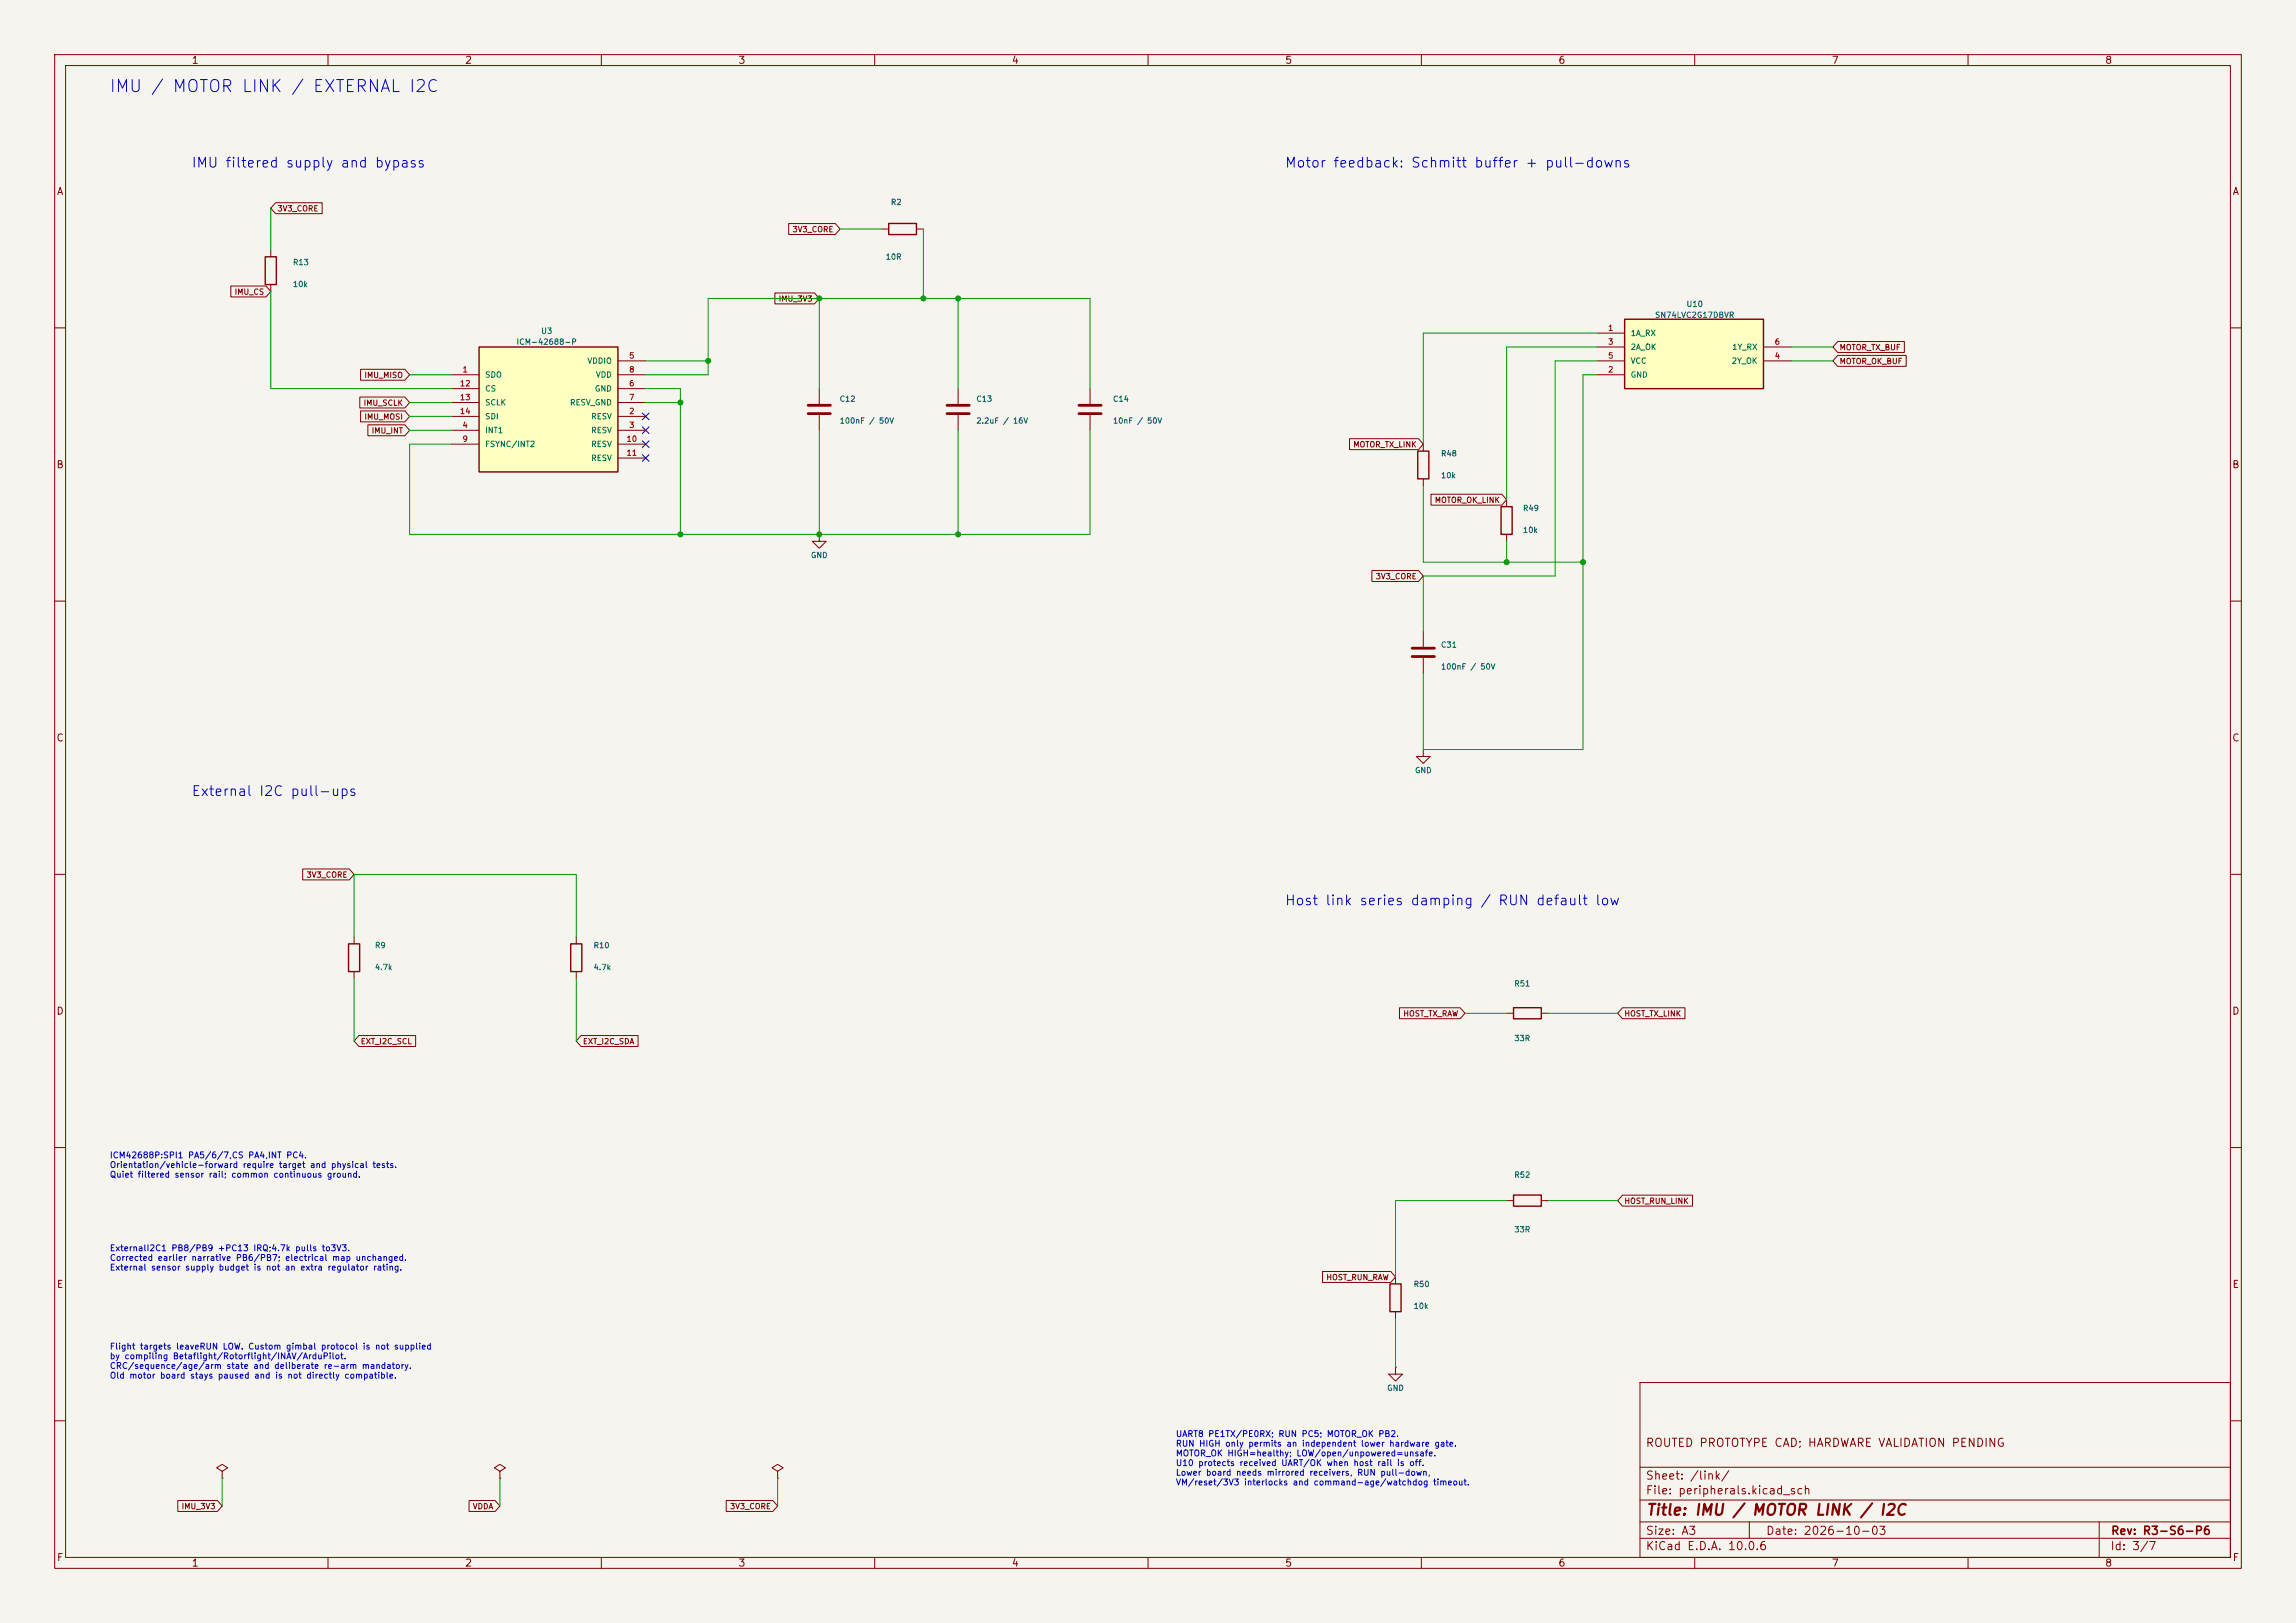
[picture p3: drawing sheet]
<svg xmlns="http://www.w3.org/2000/svg" width="420mm" height="297mm" viewBox="0 0 420 297" stroke-linecap="round" stroke-linejoin="round" font-family="sans-serif">
<defs><g id="words">
<text font-size="2.2" fill="#0000c2" x="19.9" y="17.4">IMU / MOTOR LINK / EXTERNAL I2C</text>
<text font-size="2" fill="#840000" x="301" y="277.8">Title: IMU / MOTOR LINK / I2C</text>
<g font-size="1.8" fill="#0000c2">
<text x="34.9" y="31.1">IMU filtered supply and bypass</text>
<text x="234.9" y="31.1">Motor feedback: Schmitt buffer + pull-downs</text>
<text x="34.9" y="146.1">External I2C pull-ups</text>
<text x="234.9" y="166.1">Host link series damping / RUN default low</text>
</g>
<g font-size="1.5" fill="#840000">
<text x="300.9" y="265.1">ROUTED PROTOTYPE CAD; HARDWARE VALIDATION PENDING</text>
<text x="300.9" y="273.8">File: peripherals.kicad_sch</text>
<text x="300.9" y="271.1">Sheet: /link/</text>
<text x="300.9" y="281.2">Size: A3</text>
<text x="322.9" y="281.2">Date: 2026-10-03</text>
<text x="386" y="281.2">Rev: R3-S6-P6</text>
<text x="300.9" y="284">KiCad E.D.A. 10.0.6</text>
<text x="385.9" y="284">Id: 3/7</text>
</g>
<g font-size="1.3" fill="#840000">
<text x="35" y="12">1</text>
<text x="85" y="12">2</text>
<text x="135" y="12">3</text>
<text x="185" y="12">4</text>
<text x="235" y="12">5</text>
<text x="285" y="12">6</text>
<text x="335" y="12">7</text>
<text x="385" y="12">8</text>
<text x="10.3" y="36">A</text>
<text x="408.3" y="36">A</text>
<text x="10.2" y="86">B</text>
<text x="408.2" y="86">B</text>
<text x="10.2" y="136">C</text>
<text x="408.2" y="136">C</text>
<text x="10.2" y="186">D</text>
<text x="408.2" y="186">D</text>
<text x="10.3" y="236">E</text>
<text x="408.3" y="236">E</text>
<text x="10.3" y="286">F</text>
<text x="35" y="287">1</text>
<text x="85" y="287">2</text>
<text x="135" y="287">3</text>
<text x="185" y="287">4</text>
<text x="235" y="287">5</text>
<text x="285" y="287">6</text>
<text x="335" y="287">7</text>
<text x="385" y="287">8</text>
<text x="408.3" y="286">F</text>
</g>
<g font-size="1.1" fill="#0000c2">
<text x="20" y="212.2">ICM42688P:SPI1 PA5/6/7,CS PA4,INT PC4.</text>
<text x="20" y="214">Orientation/vehicle-forward require target and physical tests.</text>
<text x="20" y="215.8">Quiet filtered sensor rail; common continuous ground.</text>
<text x="20" y="229.2">ExternalI2C1 PB8/PB9 +PC13 IRQ;4.7k pulls to3V3.</text>
<text x="20" y="231">Corrected earlier narrative PB6/PB7; electrical map unchanged.</text>
<text x="20" y="232.8">External sensor supply budget is not an extra regulator rating.</text>
<text x="20" y="247.2">Flight targets leaveRUN LOW. Custom gimbal protocol is not supplied</text>
<text x="20" y="249">by compiling Betaflight/Rotorflight/INAV/ArduPilot.</text>
<text x="20" y="250.8">CRC/sequence/age/arm state and deliberate re-arm mandatory.</text>
<text x="20" y="252.5">Old motor board stays paused and is not directly compatible.</text>
<text x="215" y="263.2">UART8 PE1TX/PE0RX; RUN PC5; MOTOR_OK PB2.</text>
<text x="215" y="265">RUN HIGH only permits an independent lower hardware gate.</text>
<text x="215" y="266.8">MOTOR_OK HIGH=healthy; LOW/open/unpowered=unsafe.</text>
<text x="215" y="268.5">U10 protects received UART/OK when host rail is off.</text>
<text x="215" y="270.3">Lower board needs mirrored receivers, RUN pull-down,</text>
<text x="215" y="272.1">VM/reset/3V3 interlocks and command-age/watchdog timeout.</text>
</g>
<g font-size="1" fill="#840000">
<text x="50.7" y="38.9">3V3_CORE</text>
<text x="144.9" y="42.7">3V3_CORE</text>
<text x="42.8" y="54.2">IMU_CS</text>
<text x="142.3" y="55.4">IMU_3V3</text>
<text x="336.4" y="64.3">MOTOR_TX_BUF</text>
<text x="66.6" y="69.4">IMU_MISO</text>
<text x="336.4" y="66.9">MOTOR_OK_BUF</text>
<text x="66.4" y="74.5">IMU_SCLK</text>
<text x="66.6" y="77">IMU_MOSI</text>
<text x="67.9" y="79.6">IMU_INT</text>
<text x="247.5" y="82.1">MOTOR_TX_LINK</text>
<text x="262.4" y="92.3">MOTOR_OK_LINK</text>
<text x="251.5" y="106.2">3V3_CORE</text>
<text x="56" y="160.8">3V3_CORE</text>
<text x="65.9" y="191.3">EXT_I2C_SCL</text>
<text x="106.5" y="191.3">EXT_I2C_SDA</text>
<text x="256.6" y="186.2">HOST_TX_RAW</text>
<text x="297" y="186.2">HOST_TX_LINK</text>
<text x="297" y="220.5">HOST_RUN_LINK</text>
<text x="242.5" y="234.5">HOST_RUN_RAW</text>
<text x="33.1" y="276.4">IMU_3V3</text>
<text x="86.4" y="276.4">VDDA</text>
<text x="133.4" y="276.4">3V3_CORE</text>
</g>
<g font-size="1" fill="#006464">
<text x="162.9" y="37.8">R2</text>
<text x="161.9" y="47.8">10R</text>
<text x="53.5" y="48.8">R13</text>
<text x="53.5" y="52.8">10k</text>
<text x="302.6" y="58.4">SN74LVC2G17DBVR</text>
<text x="308.4" y="56.4">U10</text>
<text x="94.4" y="63.3">ICM-42688-P</text>
<text x="98.9" y="61.3">U3</text>
<text x="298.2" y="61.7">1A_RX</text>
<text x="298.2" y="64.3">2A_OK</text>
<text x="316.8" y="64.3">1Y_RX</text>
<text x="88.6" y="69.3">SDO</text>
<text x="88.6" y="71.9">CS</text>
<text x="107.4" y="66.8">VDDIO</text>
<text x="108.7" y="71.9">GND</text>
<text x="108.9" y="69.3">VDD</text>
<text x="298.2" y="69.3">GND</text>
<text x="298.2" y="66.8">VCC</text>
<text x="316.7" y="66.8">2Y_OK</text>
<text x="88.6" y="74.4">SCLK</text>
<text x="88.6" y="77">SDI</text>
<text x="104.2" y="74.4">RESV_GND</text>
<text x="108" y="77">RESV</text>
<text x="153.5" y="73.8">C12</text>
<text x="153.5" y="77.8">100nF / 50V</text>
<text x="178.5" y="73.8">C13</text>
<text x="178.5" y="77.8">2.2uF / 16V</text>
<text x="203.5" y="73.8">C14</text>
<text x="203.5" y="77.8">10nF / 50V</text>
<text x="88.6" y="79.5">INT1</text>
<text x="88.6" y="82">FSYNC/INT2</text>
<text x="108" y="79.5">RESV</text>
<text x="108" y="82">RESV</text>
<text x="263.5" y="83.8">R48</text>
<text x="108" y="84.6">RESV</text>
<text x="263.5" y="87.8">10k</text>
<text x="278.5" y="93.8">R49</text>
<text x="278.5" y="97.8">10k</text>
<text x="148.2" y="102.4">GND</text>
<text x="263.5" y="118.8">C31</text>
<text x="263.5" y="122.8">100nF / 50V</text>
<text x="258.7" y="141.7">GND</text>
<text x="68.5" y="173.8">R9</text>
<text x="108.5" y="173.8">R10</text>
<text x="68.5" y="177.8">4.7k</text>
<text x="108.5" y="177.8">4.7k</text>
<text x="276.9" y="180.8">R51</text>
<text x="276.9" y="190.8">33R</text>
<text x="276.9" y="215.8">R52</text>
<text x="276.9" y="225.8">33R</text>
<text x="258.5" y="235.8">R50</text>
<text x="258.5" y="239.8">10k</text>
<text x="253.6" y="254.8">GND</text>
</g>
<g font-size="1" fill="#a90000">
<text x="115" y="65.9">5</text>
<text x="294.1" y="60.8">1</text>
<text x="294.1" y="63.3">3</text>
<text x="294.1" y="65.9">5</text>
<text x="324.5" y="65.9">4</text>
<text x="324.5" y="63.3">6</text>
<text x="84" y="70.9">12</text>
<text x="84.5" y="68.4">1</text>
<text x="115" y="70.9">6</text>
<text x="115" y="68.4">8</text>
<text x="294.1" y="68.4">2</text>
<text x="84" y="73.5">13</text>
<text x="84" y="76">14</text>
<text x="115" y="76">2</text>
<text x="115" y="73.5">7</text>
<text x="84.5" y="78.6">4</text>
<text x="84.5" y="81.1">9</text>
<text x="114.5" y="81.1">10</text>
<text x="114.5" y="83.6">11</text>
<text x="115" y="78.6">3</text>
</g>
</g></defs>
<path d="M0 0h420v297h-420z" fill="#f5f4ef" stroke="#f5f4ef" stroke-width=".18"/>
<g fill="none" stroke="#840000" stroke-width=".18">
<path d="M10 10h400v277h-400zM12 12h396v273h-396zM60 10v2M110 10v2M160 10v2M210 10v2M260 10v2M310 10v2M360 10v2M161.3 41.9h1.3M167.6 41.9h1.3M10 60h2"/>
<path d="M408 60h2M260.3 81.3v1.3M260.3 87.6v1.3M275.6 91.4v1.3M275.6 97.8v1.3M10 110h2M408 110h2M10 160h2M408 160h2M10 210h2M408 210h2M300 253h108v32h-108z"/>
<path d="M10 260h2M300 278.5h108M300 274.5h108M300 268.5h108M320 278.5v3M384 278.5v6.5M408 260h2M60 285v2M110 285v2M160 285v2M210 285v2M260 285v2"/>
<path d="M300 281.5h108M310 285v2M360 285v2"/>
</g>
<path d="M162.6 40.9h5v2h-5zM259.3 82.6h2.1v5h-2.1zM274.6 92.7h2v5.1h-2z" fill="none" stroke="#840000" stroke-width=".25"/>
<path d="M297.2 58.4h25.4v12.7h-25.4z" fill="#ffffc2"/>
<path d="M297.2 58.4h25.4v12.7h-25.4zM63.8 172.7h2v5.1h-2zM104.4 172.7h2v5.1h-2zM276.9 184.4h5v2h-5zM276.9 218.7h5v2h-5zM254.3 234.9h2v5.1h-2z" fill="none" stroke="#840000" stroke-width=".25"/>
<g fill="none" stroke="#840000" stroke-width=".18">
<path d="M149.9 71.1v2.8M149.9 75.9v2.8M175.3 71.1v2.8M175.3 75.9v2.8M199.4 71.1v2.8M199.4 75.9v2.8M292.1 61h5.1M292.1 68.6h5.1M292.1 63.5h5.1M292.1 66h5.1M322.6 63.5h5.1M322.6 66h5.1"/>
<path d="M149.9 97.8v1.3h1.2l-1.2 1.2-1.3-1.2h1.3M149.9 97.8h.1M260.3 115.6v2.8M260.3 137.2v1.2h1.3l-1.3 1.3-1.2-1.3h1.2M260.3 137.2h.1M260.3 120.4v2.8M64.8 171.5v1.2M64.8 177.8v1.3M105.4 171.5v1.2M105.4 177.8v1.3M275.6 185.4h1.3M281.9 185.4h1.3"/>
<path d="M275.6 219.7h1.3M281.9 219.7h1.3M255.3 233.7v1.2M255.3 250.2v1.3h1.2l-1.2 1.2-1.3-1.2h1.3M255.3 250.2h.1M255.3 240v1.3M40.6 269.2l1.1-.6-1.1-.6-1 .6 1 .6v1.3M40.6 270.5h.1M91.4 269.2l1.1-.6-1.1-.6-1 .6 1 .6v1.3M91.4 270.5h.1M142.2 269.2l1.1-.6-1.1-.6-1 .6 1 .6v1.3M142.2 270.5h.1"/>
</g>
<path d="M147.8 74.2h4.1M147.8 75.7h4.1M173.2 74.2h4.1M173.2 75.7h4.1M197.4 74.2h4M197.4 75.7h4M258.3 118.6h4.1M258.3 120.1h4.1" fill="none" stroke="#840000" stroke-width=".51"/>
<path d="M87.6 63.5h25.4v22.9h-25.4z" fill="#ffffc2"/>
<path d="M48.5 47h2v5.1h-2zM87.6 63.5h25.4v22.9h-25.4z" fill="none" stroke="#840000" stroke-width=".25"/>
<g fill="none" stroke="#840000" stroke-width=".18">
<path d="M50.4 37.1h8.5v2h-8.5l-.9-1zM42.2 52.3h6.5l.8 1-.8 1h-6.5zM49.5 45.7v1.3M49.5 52.1v1.2M141.7 53.6h7.3l.9 1-.9 1h-7.3zM144.3 40.9h8.5l.9 1-.9 1h-8.5zM65.8 72.7h8.3l.8 1-.8 1h-8.3zM66 67.6h8.1l.8 1-.8 1h-8.1zM66 75.2h8.1l.8 1-.8 1h-8.1zM67.3 77.7h6.8l.8 1-.8 1h-6.8zM82.5 68.6h5.1M82.5 76.2h5.1"/>
<path d="M82.5 78.7h5.1M82.5 71.1h5.1M82.5 73.7h5.1M113 68.6h5.1M113 76.2h5.1M113 78.7h5.1M113 66h5.1M113 71.1h5.1M113 73.7h5.1M336.2 65h12.5v2h-12.5l-.9-1zM336.2 62.5h12.1v2h-12.1l-.9-1zM82.5 81.3h5.1"/>
<path d="M113 81.3h5.1M113 83.8h5.1M246.9 80.3h12.6l.8 1-.8 1h-12.6zM261.8 90.4h12.9l.9 1-.9 1h-12.9zM250.9 104.4h8.6l.8 1-.8 1h-8.6zM55.4 159h8.5l.9 1-.9 1h-8.5zM65.6 189.5h10.4v2h-10.4l-.8-1zM106.3 189.5h10.4v2h-10.4l-.9-1zM256 184.4h11.1l.9 1-.9 1h-11.1zM296.8 184.4h11.4v2h-11.4l-.9-1zM296.8 218.7h12.8v2h-12.8l-.9-1zM241.9 232.7h12.5l.9 1-.9 1h-12.5z"/>
<path d="M32.5 274.6h7.3l.8 1-.8 1h-7.3zM85.8 274.6h4.8l.8 1-.8 1h-4.8zM132.8 274.6h8.6l.8 1-.8 1h-8.6z"/>
</g>
<g fill="none" stroke="#009600" stroke-width=".18">
<path d="M49.5 38.1v7.6M49.5 53.3v17.8h33M149.9 54.6v16.5M153.7 41.9h7.6M168.9 41.9v12.7M175.3 54.6v16.5M74.9 73.7h7.6M74.9 76.2h7.6M74.9 68.6h7.6M74.9 78.7h7.6M118.1 71.1h6.4v26.7M118.1 73.7h6.4"/>
<path d="M118.1 68.6h11.4v-14h69.9v16.5M118.1 66h11.4M149.9 78.7v19.1M175.3 78.7v19.1M199.4 78.7v19.1h-124.5v-16.5h7.6M292.1 63.5h-16.5v27.9M292.1 61h-31.8v20.3M292.1 66h-7.6v39.4h-24.2v10.2M292.1 68.6h-2.5v68.6h-29.3v-14M327.7 63.5h7.6M327.7 66h7.6M260.3 88.9v14h29.3"/>
<path d="M275.6 99.1v3.8M64.8 171.5v-11.5h40.6v11.5M64.8 179.1v11.4M105.4 179.1v11.4M268 185.4h7.6M283.2 185.4h12.7M275.6 219.7h-20.3v14M283.2 219.7h12.7M255.3 241.3v8.9M40.6 270.5v5.1M91.4 270.5v5.1M142.2 270.5v5.1"/>
</g>
<path d="M117.5 78.1l1.2 1.2M117.5 75.6l1.2 1.2M118.7 78.1l-1.2 1.2M118.7 75.6l-1.2 1.2M117.5 80.7l1.2 1.2M117.5 83.2l1.2 1.2M118.7 80.7l-1.2 1.2M118.7 83.2l-1.2 1.2" fill="none" stroke="#000084" stroke-width=".18"/>
<g fill="#009600" stroke="#009600" stroke-width=".18">
<circle cx="275.6" cy="102.9" r=".46"/>
<circle cx="289.6" cy="102.9" r=".46"/>
<circle cx="149.9" cy="54.6" r=".46"/>
<circle cx="175.3" cy="54.6" r=".46"/>
<circle cx="168.9" cy="54.6" r=".46"/>
<circle cx="124.5" cy="73.7" r=".46"/>
<circle cx="129.5" cy="66" r=".46"/>
<circle cx="175.3" cy="97.8" r=".46"/>
<circle cx="124.5" cy="97.8" r=".46"/>
<circle cx="149.9" cy="97.8" r=".46"/>
</g>
<use href="#words"/>
</svg>
